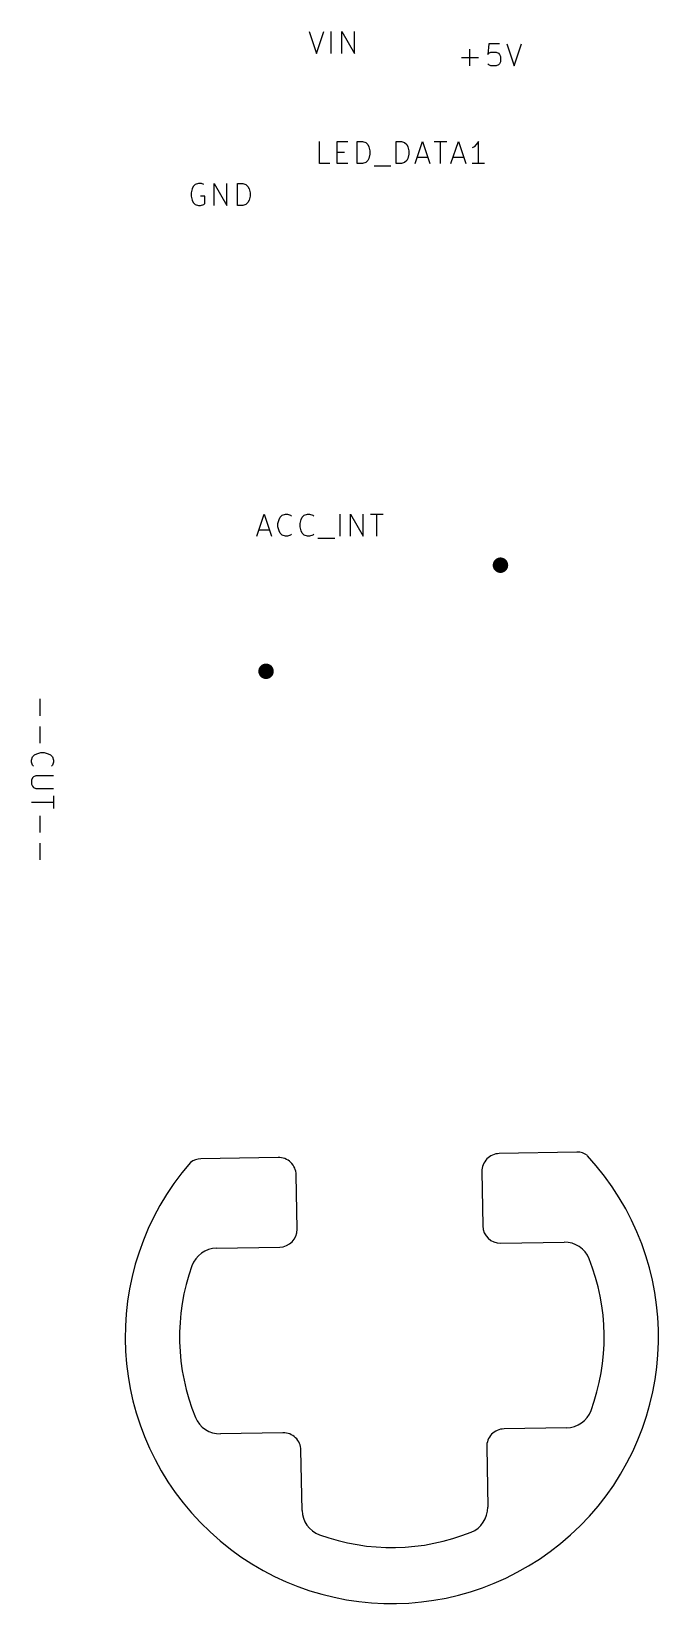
# Model space of a CAD drawing. Extents: x 137 to 186.4, y -108.6 to -71.
# Drawn here: x 136.97 to 151.15, y -106.54 to -70.98 of the extents above.
import ezdxf

# ---------------------------------------------------------------- set-up
doc = ezdxf.new("R2010")
doc.units = 0
doc.layers.add('BLACK', color=7, linetype='CONTINUOUS')

msp = doc.modelspace()

# ---------------------------------------------------------------- linework, layer by layer
at = {"layer": 'BLACK', "linetype": 'CONTINUOUS'}
for p, q in [((143.252381, -70.976109), (143.419047, -71.476109)), ((143.419047, -71.476109), (143.585714, -70.976109)), ((143.75238, -71.476109), (143.75238, -70.976109)), ((143.990475, -71.476109), (143.990475, -70.976109)), ((143.990475, -70.976109), (144.276189, -71.476109)), ((144.276189, -71.476109), (144.276189, -70.976109)), ((146.887619, -71.756109), (146.887619, -71.375157)), ((147.316191, -71.256109), (147.292382, -71.494204)), ((147.292382, -71.494204), (147.316191, -71.470395)), ((147.554286, -71.256109), (147.316191, -71.256109)), ((147.316191, -71.470395), (147.36381, -71.446585)), ((147.36381, -71.446585), (147.482858, -71.446585)), ((147.482858, -71.446585), (147.530477, -71.470395)), ((147.530477, -71.470395), (147.554286, -71.494204)), ((147.720953, -71.256109), (147.887619, -71.756109)), ((147.887619, -71.756109), (148.054286, -71.256109)), ((146.697143, -71.565633), (147.078096, -71.565633)), ((147.316191, -71.7323), (147.292382, -71.70849)), ((147.36381, -71.756109), (147.316191, -71.7323)), ((147.482858, -71.756109), (147.36381, -71.756109)), ((147.530477, -71.7323), (147.482858, -71.756109)), ((147.554286, -71.70849), (147.530477, -71.7323)), ((147.554286, -71.494204), (147.578096, -71.541823)), ((147.578096, -71.660871), (147.554286, -71.70849)), ((147.578096, -71.541823), (147.578096, -71.660871)), ((143.482858, -73.966109), (143.482858, -73.466109)), ((143.88762, -73.966109), (143.88762, -73.466109)), ((143.88762, -73.466109), (144.125715, -73.466109)), ((144.340001, -73.966109), (144.340001, -73.466109)), ((144.340001, -73.466109), (144.459049, -73.466109)), ((144.459049, -73.466109), (144.530477, -73.489919)), ((144.530477, -73.489919), (144.578096, -73.537538)), ((144.578096, -73.537538), (144.601906, -73.585157)), ((144.601906, -73.585157), (144.625715, -73.680395)), ((145.220953, -73.966109), (145.220953, -73.466109)), ((145.220953, -73.466109), (145.340001, -73.466109)), ((145.340001, -73.466109), (145.411429, -73.489919)), ((145.411429, -73.489919), (145.459048, -73.537538)), ((145.459048, -73.537538), (145.482858, -73.585157)), ((145.482858, -73.585157), (145.506667, -73.680395)), ((145.649525, -73.966109), (145.816191, -73.466109)), ((145.816191, -73.466109), (145.982858, -73.966109)), ((146.078096, -73.466109), (146.36381, -73.466109)), ((146.220953, -73.966109), (146.220953, -73.466109)), ((146.459048, -73.966109), (146.625714, -73.466109)), ((146.625714, -73.466109), (146.792381, -73.966109)), ((146.982857, -73.585157), (146.935238, -73.608966)), ((147.030476, -73.537538), (146.982857, -73.585157)), ((147.078095, -73.466109), (147.030476, -73.537538)), ((147.078095, -73.966109), (147.078095, -73.466109)), ((143.720953, -73.966109), (143.482858, -73.966109)), ((143.88762, -73.704204), (144.054287, -73.704204)), ((144.125715, -73.966109), (143.88762, -73.966109)), ((144.459049, -73.966109), (144.340001, -73.966109)), ((144.530477, -73.9423), (144.459049, -73.966109)), ((144.578096, -73.89468), (144.530477, -73.9423)), ((144.601906, -73.847061), (144.578096, -73.89468)), ((144.625715, -73.751823), (144.601906, -73.847061)), ((144.625715, -73.680395), (144.625715, -73.751823)), ((145.340001, -73.966109), (145.220953, -73.966109)), ((145.411429, -73.9423), (145.340001, -73.966109)), ((145.459048, -73.89468), (145.411429, -73.9423)), ((145.482858, -73.847061), (145.459048, -73.89468)), ((145.506667, -73.751823), (145.482858, -73.847061)), ((145.506667, -73.680395), (145.506667, -73.751823)), ((145.697144, -73.823252), (145.935239, -73.823252)), ((146.506667, -73.823252), (146.744762, -73.823252)), ((147.220952, -73.966109), (146.935238, -73.966109)), ((144.720954, -74.013728), (145.101906, -74.013728)), ((140.607142, -74.535157), (140.583333, -74.630395)), ((140.583333, -74.630395), (140.583333, -74.701823)), ((140.630952, -74.487538), (140.607142, -74.535157)), ((140.678571, -74.439919), (140.630952, -74.487538)), ((140.749999, -74.416109), (140.678571, -74.439919)), ((140.821428, -74.416109), (140.749999, -74.416109)), ((140.869047, -74.439919), (140.821428, -74.416109)), ((141.107142, -74.916109), (141.107142, -74.416109)), ((141.107142, -74.416109), (141.392856, -74.916109)), ((141.392856, -74.916109), (141.392856, -74.416109)), ((141.630952, -74.916109), (141.630952, -74.416109)), ((141.630952, -74.416109), (141.75, -74.416109)), ((141.75, -74.416109), (141.821428, -74.439919)), ((141.821428, -74.439919), (141.869047, -74.487538)), ((141.869047, -74.487538), (141.892857, -74.535157)), ((141.892857, -74.535157), (141.916666, -74.630395)), ((141.916666, -74.630395), (141.916666, -74.701823)), ((140.583333, -74.701823), (140.607142, -74.797061)), ((140.607142, -74.797061), (140.630952, -74.84468)), ((140.630952, -74.84468), (140.678571, -74.8923)), ((140.678571, -74.8923), (140.749999, -74.916109)), ((140.749999, -74.916109), (140.797618, -74.916109)), ((140.892856, -74.701823), (140.797618, -74.701823)), ((140.797618, -74.916109), (140.869047, -74.8923)), ((140.869047, -74.8923), (140.892856, -74.86849)), ((140.892856, -74.86849), (140.892856, -74.701823)), ((141.75, -74.916109), (141.630952, -74.916109)), ((141.821428, -74.8923), (141.75, -74.916109)), ((141.869047, -74.84468), (141.821428, -74.8923)), ((141.892857, -74.797061), (141.869047, -74.84468)), ((141.916666, -74.701823), (141.892857, -74.797061)), ((142.071429, -82.396109), (142.238095, -81.896109)), ((142.238095, -81.896109), (142.404762, -82.396109)), ((142.547619, -82.110395), (142.571428, -82.015157)), ((142.547619, -82.181823), (142.547619, -82.110395)), ((142.571428, -82.015157), (142.595238, -81.967538)), ((142.595238, -81.967538), (142.642857, -81.919919)), ((142.642857, -81.919919), (142.714285, -81.896109)), ((142.714285, -81.896109), (142.761904, -81.896109)), ((142.761904, -81.896109), (142.833333, -81.919919)), ((142.833333, -81.919919), (142.857142, -81.943728)), ((143.047619, -82.110395), (143.071428, -82.015157)), ((143.047619, -82.181823), (143.047619, -82.110395)), ((143.071428, -82.015157), (143.095238, -81.967538)), ((143.095238, -81.967538), (143.142857, -81.919919)), ((143.142857, -81.919919), (143.214285, -81.896109)), ((143.214285, -81.896109), (143.261904, -81.896109)), ((143.261904, -81.896109), (143.333333, -81.919919)), ((143.333333, -81.919919), (143.357142, -81.943728)), ((143.95238, -82.396109), (143.95238, -81.896109)), ((144.190475, -82.396109), (144.190475, -81.896109)), ((144.190475, -81.896109), (144.476189, -82.396109)), ((144.476189, -82.396109), (144.476189, -81.896109)), ((144.642857, -81.896109), (144.928571, -81.896109)), ((144.785714, -82.396109), (144.785714, -81.896109)), ((142.119048, -82.253252), (142.357143, -82.253252)), ((142.571428, -82.277061), (142.547619, -82.181823)), ((142.595238, -82.32468), (142.571428, -82.277061)), ((142.642857, -82.3723), (142.595238, -82.32468)), ((142.714285, -82.396109), (142.642857, -82.3723)), ((142.761904, -82.396109), (142.714285, -82.396109)), ((142.833333, -82.3723), (142.761904, -82.396109)), ((142.857142, -82.34849), (142.833333, -82.3723)), ((143.071428, -82.277061), (143.047619, -82.181823)), ((143.095238, -82.32468), (143.071428, -82.277061)), ((143.142857, -82.3723), (143.095238, -82.32468)), ((143.214285, -82.396109), (143.142857, -82.3723)), ((143.261904, -82.396109), (143.214285, -82.396109)), ((143.333333, -82.3723), (143.261904, -82.396109)), ((143.357142, -82.34849), (143.333333, -82.3723)), ((143.452381, -82.443728), (143.833333, -82.443728)), ((137.164366, -86.07857), (137.164366, -86.459523)), ((137.164366, -86.697618), (137.164366, -87.078571)), ((136.97389, -87.459523), (136.9977, -87.388095)), ((136.97389, -87.507142), (136.97389, -87.459523)), ((136.9977, -87.388095), (137.045319, -87.340476)), ((137.045319, -87.340476), (137.092938, -87.316666)), ((137.092938, -87.316666), (137.188176, -87.292857)), ((137.188176, -87.292857), (137.259604, -87.292857)), ((137.259604, -87.292857), (137.354842, -87.316666)), ((137.354842, -87.316666), (137.402461, -87.340476)), ((137.402461, -87.340476), (137.45008, -87.388095)), ((137.45008, -87.388095), (137.47389, -87.459523)), ((137.47389, -87.459523), (137.47389, -87.507142)), ((136.9977, -87.578571), (136.97389, -87.507142)), ((137.021509, -87.60238), (136.9977, -87.578571)), ((137.021509, -87.840476), (136.9977, -87.864285)), ((137.069128, -87.816666), (137.021509, -87.840476)), ((137.47389, -87.816666), (137.069128, -87.816666)), ((137.45008, -87.578571), (137.426271, -87.60238)), ((137.47389, -87.507142), (137.45008, -87.578571)), ((136.9977, -87.864285), (136.97389, -87.911904)), ((136.97389, -87.911904), (136.97389, -88.007142)), ((136.97389, -88.007142), (136.9977, -88.054761)), ((136.9977, -88.054761), (137.021509, -88.078571)), ((137.021509, -88.078571), (137.069128, -88.10238)), ((137.069128, -88.10238), (137.47389, -88.10238)), ((136.97389, -88.411905), (137.47389, -88.411905)), ((137.47389, -88.269048), (137.47389, -88.554762)), ((137.164366, -88.721428), (137.164366, -89.102381)), ((137.164366, -89.340476), (137.164366, -89.721429)), ((149.305964, -96.330961), (147.550808, -96.363014)), ((142.551569, -96.450277), (140.806751, -96.479831)), ((142.979955, -98.073047), (142.95849, -96.843234)), ((147.15785, -96.769935), (147.179315, -97.999748)), ((141.155982, -98.504946), (142.586999, -98.479967)), ((147.586235, -98.392705), (149.017248, -98.367727)), ((142.660296, -102.679328), (141.245861, -102.704017)), ((149.073971, -102.567376), (147.659536, -102.592065)), ((143.091005, -104.435099), (143.067218, -103.072286)), ((147.266579, -102.998985), (147.290366, -104.361797))]:
    msp.add_line(p, q, dxfattribs=at)
at = {"layer": 'BLACK', "const_width": 0.175}
for points in [[(147.490585, -83.051742, 1), (147.665585, -83.051742, 1)], [(142.190585, -85.451742, 1), (142.365585, -85.451742, 1)]]:
    msp.add_lwpolyline(points, format="xyb", close=True, dxfattribs=at)
at = {"layer": 'BLACK'}
for centre, radius, start, end in [((147.5577, -96.7629), 0.399912, -269.01261, -178.9920365), ((149.313, -96.7306), 0.399701, 53.7741885, 91.008639), ((145.12289, -100.51434), 6.029582, -220.9134071, 42.8513069), ((140.8136, -96.8794), 0.399627, 90.982009, 128.224901), ((142.5588, -96.85), 0.399788, 0.9698172, 91.0363692), ((142.58, -98.08), 0.400015, -88.9974867, 0.9959556), ((147.5795, -97.9925), 0.400262, -178.9623939, -89.0358675), ((141.1664, -99.1048), 0.599929, 90.9949878, 160.3945254), ((149.0277, -98.9677), 0.600064, 21.6134926, 90.9980364), ((145.1225, -100.5143), 4.800348, -20.2406535, 21.6063691), ((145.1225, -100.5143), 4.799656, -199.6096378, -157.7559975), ((141.2353, -102.1042), 0.59991, -157.7630229, -88.9912953), ((149.0635, -101.9675), 0.599989, -88.999988, -20.2389796), ((142.6675, -103.079), 0.399737, 0.9622977, 91.032632), ((147.6665, -102.992), 0.399982, -269.0024192, -178.9993765), ((143.6908, -104.4247), 0.599893, -179.0067288, -109.9169292), ((146.6903, -104.3722), 0.600156, -68.0636019, 0.9932046), ((145.1222, -100.4757), 4.800319, -109.9232371, -68.0764342)]:
    msp.add_arc(centre, radius, start, end, dxfattribs=at)

doc.saveas('drawing.dxf')
